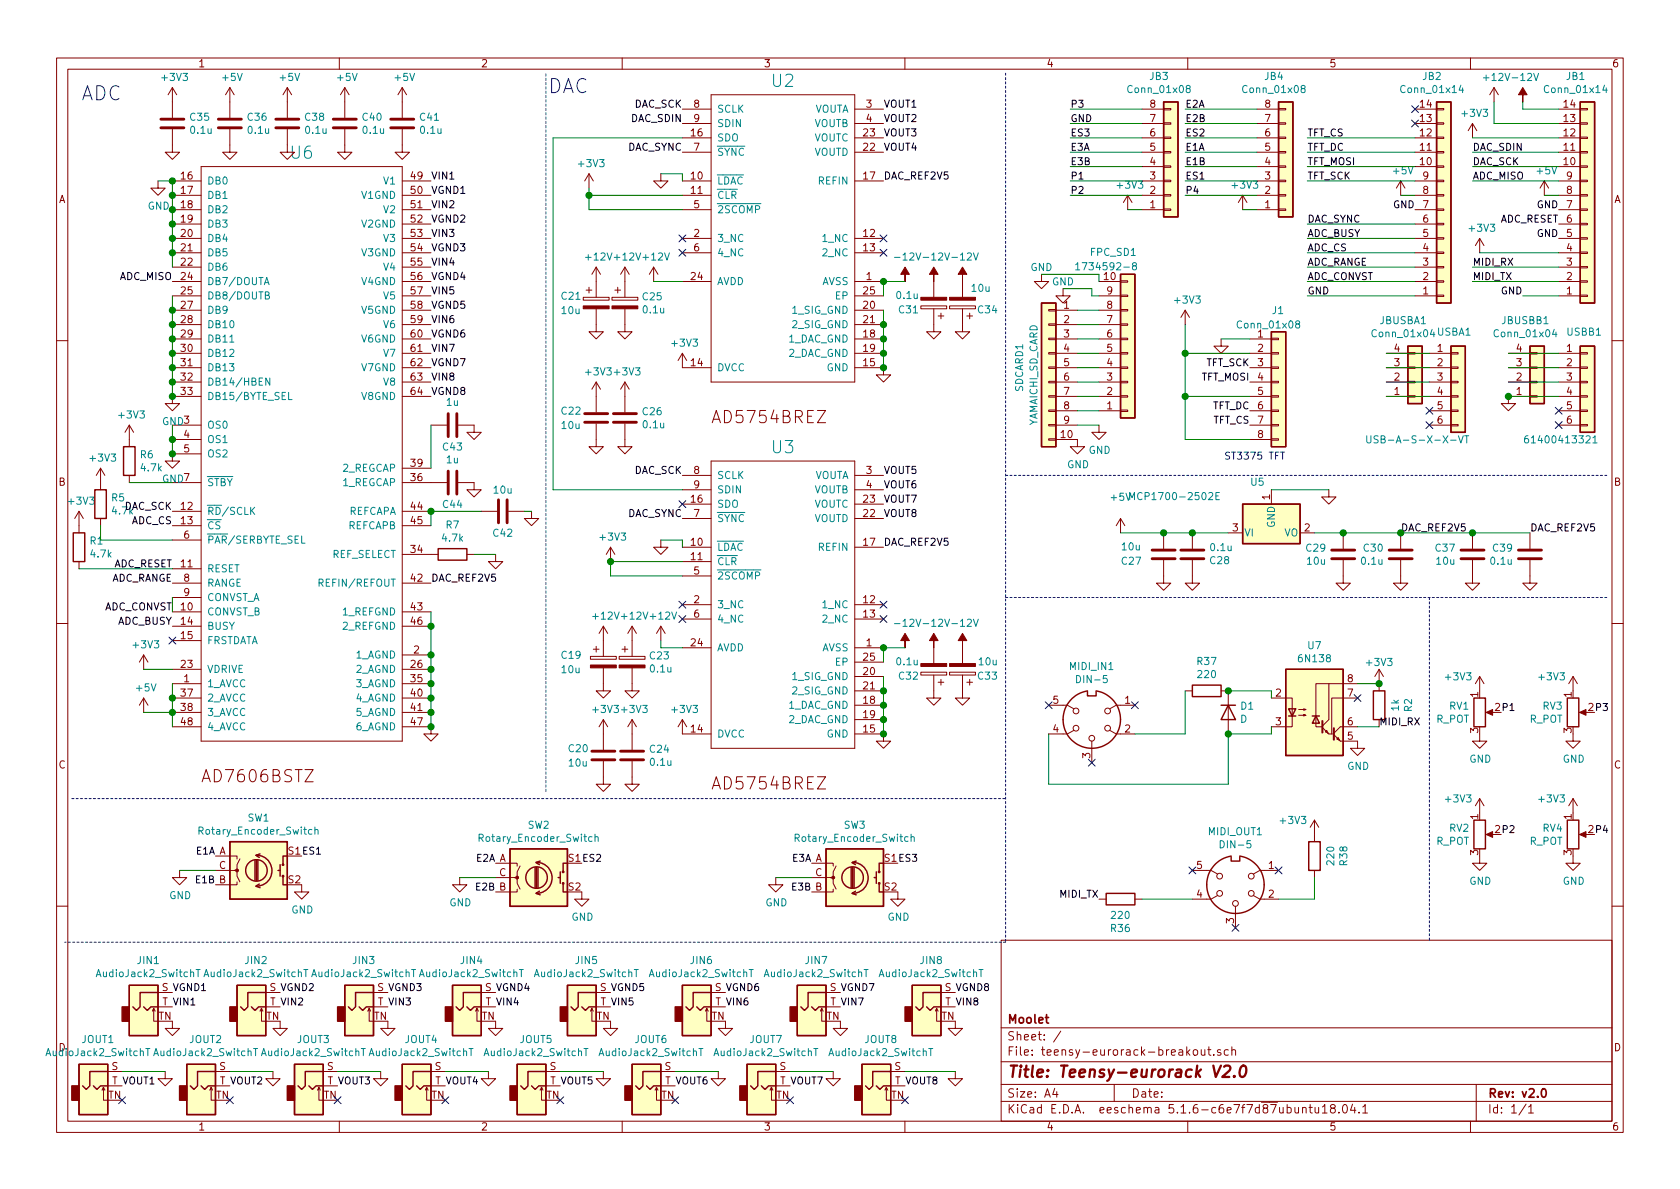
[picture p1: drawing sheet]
<svg xmlns="http://www.w3.org/2000/svg" width="297mm" height="210mm" viewBox="0 0 297 210" stroke-linecap="round" stroke-linejoin="round" font-family="sans-serif">
<defs><g id="words">
<g font-size="3.5" fill="#0000c2">
<text x="14.1" y="17.8">ADC</text>
<text x="96.6" y="16.5">DAC</text>
</g>
<g font-size="3" fill="#008484">
<text x="136.5" y="15.4">U2</text>
<text x="51.4" y="28.1">U6</text>
<text x="136.5" y="80.2">U3</text>
</g>
<g font-size="3" fill="#840000">
<text x="126.4" y="74.8">AD5754BREZ</text>
<text x="36.2" y="138.3">AD7606BSTZ</text>
<text x="126.4" y="139.6">AD5754BREZ</text>
</g>
<text font-size="2.8" fill="#840000" x="178" y="190.5">Title: Teensy-eurorack V2.0</text>
<g font-size="2.1" fill="#840000">
<text x="178" y="184">Sheet: /</text>
<text x="178" y="181">Moolet</text>
<text x="178" y="186.7">File: teensy-eurorack-breakout.sch</text>
<text x="178" y="196.9">KiCad E.D.A. eeschema 5.1.6-c6e7f7d87ubuntu18.04.1</text>
<text x="178" y="194.1">Size: A4</text>
<text x="200" y="194.1">Date:</text>
<text x="263" y="194.1">Rev: v2.0</text>
<text x="263" y="196.9">Id: 1/1</text>
</g>
<g font-size="1.8" fill="#840000">
<text x="35" y="11.9">1</text>
<text x="85" y="11.9">2</text>
<text x="135" y="11.9">3</text>
<text x="185" y="11.9">4</text>
<text x="235" y="11.9">5</text>
<text x="285" y="11.9">6</text>
<text x="122.7" y="19">8</text>
<text x="122.7" y="21.6">9</text>
<text x="153.2" y="19">3</text>
<text x="153.2" y="21.6">4</text>
<text x="203.4" y="21.6">7</text>
<text x="203.4" y="19">8</text>
<text x="223.7" y="21.6">7</text>
<text x="223.7" y="19">8</text>
<text x="251.1" y="21.6">13</text>
<text x="251.1" y="19">14</text>
<text x="276.5" y="21.6">13</text>
<text x="276.5" y="19">14</text>
<text x="122.2" y="24.1">16</text>
<text x="122.7" y="26.7">7</text>
<text x="152.7" y="26.7">22</text>
<text x="152.7" y="24.1">23</text>
<text x="203.4" y="29.2">4</text>
<text x="203.4" y="26.7">5</text>
<text x="203.4" y="24.1">6</text>
<text x="223.7" y="29.2">4</text>
<text x="223.7" y="26.7">5</text>
<text x="223.7" y="24.1">6</text>
<text x="251.1" y="29.2">10</text>
<text x="251.1" y="26.7">11</text>
<text x="251.1" y="24.1">12</text>
<text x="276.5" y="29.2">10</text>
<text x="276.5" y="26.7">11</text>
<text x="276.5" y="24.1">12</text>
<text x="10.4" y="35.9">A</text>
<text x="32.1" y="31.7">16</text>
<text x="32.1" y="34.3">17</text>
<text x="72.7" y="31.7">49</text>
<text x="72.7" y="34.3">50</text>
<text x="122.2" y="31.7">10</text>
<text x="122.2" y="34.3">11</text>
<text x="152.7" y="31.7">17</text>
<text x="203.4" y="34.3">2</text>
<text x="203.4" y="31.7">3</text>
<text x="223.7" y="34.3">2</text>
<text x="223.7" y="31.7">3</text>
<text x="251.6" y="34.3">8</text>
<text x="251.6" y="31.7">9</text>
<text x="277" y="34.3">8</text>
<text x="277" y="31.7">9</text>
<text x="285.4" y="35.9">A</text>
<text x="32.1" y="36.8">18</text>
<text x="32.1" y="39.4">19</text>
<text x="32.1" y="41.9">20</text>
<text x="72.7" y="36.8">51</text>
<text x="72.7" y="39.4">52</text>
<text x="72.7" y="41.9">53</text>
<text x="122.7" y="41.9">2</text>
<text x="122.7" y="36.8">5</text>
<text x="152.7" y="41.9">12</text>
<text x="203.4" y="36.8">1</text>
<text x="223.7" y="36.8">1</text>
<text x="251.6" y="41.9">5</text>
<text x="251.6" y="39.4">6</text>
<text x="251.6" y="36.8">7</text>
<text x="277" y="41.9">5</text>
<text x="277" y="39.4">6</text>
<text x="277" y="36.8">7</text>
<text x="32.1" y="44.4">21</text>
<text x="32.1" y="47">22</text>
<text x="72.7" y="44.4">54</text>
<text x="72.7" y="47">55</text>
<text x="122.7" y="44.4">6</text>
<text x="152.7" y="44.4">13</text>
<text x="251.6" y="47">3</text>
<text x="251.6" y="44.4">4</text>
<text x="277" y="47">3</text>
<text x="277" y="44.4">4</text>
<text x="32.1" y="49.5">24</text>
<text x="32.1" y="52.1">25</text>
<text x="72.7" y="49.5">56</text>
<text x="72.7" y="52.1">57</text>
<text x="122.2" y="49.5">24</text>
<text x="152.7" y="52.1">25</text>
<text x="153.2" y="49.5">1</text>
<text x="195.2" y="49.5">10</text>
<text x="195.7" y="52.1">9</text>
<text x="251.6" y="52.1">1</text>
<text x="251.6" y="49.5">2</text>
<text x="277" y="52.1">1</text>
<text x="277" y="49.5">2</text>
<text x="32.1" y="54.6">27</text>
<text x="32.1" y="57.1">28</text>
<text x="32.1" y="59.7">29</text>
<text x="72.7" y="54.6">58</text>
<text x="72.7" y="57.1">59</text>
<text x="72.7" y="59.7">60</text>
<text x="152.7" y="59.7">18</text>
<text x="152.7" y="54.6">20</text>
<text x="152.7" y="57.1">21</text>
<text x="188.1" y="54.6">1</text>
<text x="188.1" y="57.1">2</text>
<text x="188.1" y="59.7">3</text>
<text x="195.7" y="59.7">6</text>
<text x="195.7" y="57.1">7</text>
<text x="195.7" y="54.6">8</text>
<text x="222.4" y="59.7">1</text>
<text x="32.1" y="62.2">30</text>
<text x="32.1" y="64.8">31</text>
<text x="72.7" y="62.2">61</text>
<text x="72.7" y="64.8">62</text>
<text x="122.2" y="64.8">14</text>
<text x="152.7" y="64.8">15</text>
<text x="152.7" y="62.2">19</text>
<text x="188.1" y="62.2">4</text>
<text x="188.1" y="64.8">5</text>
<text x="195.7" y="64.8">4</text>
<text x="195.7" y="62.2">5</text>
<text x="222.4" y="62.2">2</text>
<text x="222.4" y="64.8">3</text>
<text x="246.5" y="64.8">3</text>
<text x="246.5" y="62.2">4</text>
<text x="254.2" y="62.2">1</text>
<text x="254.2" y="64.8">2</text>
<text x="268.1" y="64.8">3</text>
<text x="268.1" y="62.2">4</text>
<text x="277" y="62.2">1</text>
<text x="277" y="64.8">2</text>
<text x="32.1" y="67.3">32</text>
<text x="32.1" y="69.8">33</text>
<text x="72.7" y="67.3">63</text>
<text x="72.7" y="69.8">64</text>
<text x="188.1" y="67.3">6</text>
<text x="188.1" y="69.8">7</text>
<text x="195.7" y="69.8">2</text>
<text x="195.7" y="67.3">3</text>
<text x="222.4" y="67.3">4</text>
<text x="222.4" y="69.8">5</text>
<text x="246.5" y="69.8">1</text>
<text x="246.5" y="67.3">2</text>
<text x="254.2" y="67.3">3</text>
<text x="254.2" y="69.8">4</text>
<text x="268.1" y="69.8">1</text>
<text x="268.1" y="67.3">2</text>
<text x="277" y="67.3">3</text>
<text x="277" y="69.8">4</text>
<text x="32.5" y="77.5">4</text>
<text x="187.6" y="77.5">10</text>
<text x="188.1" y="72.4">8</text>
<text x="188.1" y="74.9">9</text>
<text x="195.7" y="72.4">1</text>
<text x="222.4" y="72.4">6</text>
<text x="222.4" y="74.9">7</text>
<text x="222.4" y="77.5">8</text>
<text x="254.2" y="72.4">5</text>
<text x="254.2" y="74.9">6</text>
<text x="277" y="72.4">5</text>
<text x="277" y="74.9">6</text>
<text x="32.5" y="80">5</text>
<text x="72.7" y="82.5">39</text>
<text x="122.7" y="83.8">8</text>
<text x="153.2" y="83.8">3</text>
<text x="10.4" y="85.9">B</text>
<text x="72.7" y="85.1">36</text>
<text x="122.2" y="88.9">16</text>
<text x="122.7" y="86.4">9</text>
<text x="152.7" y="88.9">23</text>
<text x="153.2" y="86.4">4</text>
<text x="224.5" y="88.4" transform="rotate(-90 224.5 88.4)">1</text>
<text x="285.4" y="85.9">B</text>
<text x="32.1" y="90.2">12</text>
<text x="32.1" y="92.7">13</text>
<text x="32.5" y="95.2">6</text>
<text x="72.7" y="90.2">44</text>
<text x="72.7" y="92.7">45</text>
<text x="122.7" y="91.4">7</text>
<text x="152.7" y="91.4">22</text>
<text x="218" y="94">3</text>
<text x="230.7" y="94">2</text>
<text x="32.1" y="100.3">11</text>
<text x="72.7" y="97.8">34</text>
<text x="122.2" y="96.5">10</text>
<text x="122.2" y="99.1">11</text>
<text x="122.7" y="101.6">5</text>
<text x="152.7" y="96.5">17</text>
<text x="32.1" y="107.9">10</text>
<text x="32.5" y="102.9">8</text>
<text x="32.5" y="105.4">9</text>
<text x="72.7" y="102.9">42</text>
<text x="72.7" y="107.9">43</text>
<text x="122.7" y="106.7">2</text>
<text x="152.7" y="106.7">12</text>
<text x="32.1" y="110.5">14</text>
<text x="32.1" y="113">15</text>
<text x="72.7" y="110.5">46</text>
<text x="122.7" y="109.2">6</text>
<text x="152.7" y="109.2">13</text>
<text x="32.1" y="118.1">23</text>
<text x="72.7" y="118.1">26</text>
<text x="73.2" y="115.6">2</text>
<text x="122.2" y="114.3">24</text>
<text x="152.7" y="119.4">20</text>
<text x="152.7" y="116.8">25</text>
<text x="153.2" y="114.3">1</text>
<text x="32.1" y="123.2">37</text>
<text x="32.1" y="125.7">38</text>
<text x="32.5" y="120.6">1</text>
<text x="72.7" y="120.6">35</text>
<text x="72.7" y="123.2">40</text>
<text x="72.7" y="125.7">41</text>
<text x="152.7" y="124.5">18</text>
<text x="152.7" y="121.9">21</text>
<text x="186.2" y="124.5">5</text>
<text x="198.9" y="124.5">1</text>
<text x="225.6" y="123.2">2</text>
<text x="238.3" y="123.2">7</text>
<text x="238.3" y="120.6">8</text>
<text x="261.4" y="123.3" transform="rotate(-90 261.4 123.3)">1</text>
<text x="277.9" y="123.3" transform="rotate(-90 277.9 123.3)">1</text>
<text x="32.1" y="128.3">48</text>
<text x="72.7" y="128.3">47</text>
<text x="122.2" y="129.5">14</text>
<text x="152.7" y="129.5">15</text>
<text x="152.7" y="127">19</text>
<text x="186.2" y="129.5">4</text>
<text x="198.9" y="129.5">2</text>
<text x="225.6" y="128.3">3</text>
<text x="238.3" y="130.8">5</text>
<text x="238.3" y="128.3">6</text>
<text x="261.4" y="129.6" transform="rotate(-90 261.4 129.6)">3</text>
<text x="277.9" y="129.6" transform="rotate(-90 277.9 129.6)">3</text>
<text x="10.4" y="135.9">C</text>
<text x="192.8" y="134.1" transform="rotate(-90 192.8 134.1)">3</text>
<text x="285.4" y="135.9">C</text>
<text x="261.4" y="144.9" transform="rotate(-90 261.4 144.9)">1</text>
<text x="277.9" y="144.9" transform="rotate(-90 277.9 144.9)">1</text>
<text x="38.7" y="153.7">C</text>
<text x="88.3" y="154.9">C</text>
<text x="144.1" y="154.9">C</text>
<text x="211.6" y="153.7">5</text>
<text x="224.3" y="153.7">1</text>
<text x="261.4" y="151.2" transform="rotate(-90 261.4 151.2)">3</text>
<text x="277.9" y="151.2" transform="rotate(-90 277.9 151.2)">3</text>
<text x="51" y="156.2">S2</text>
<text x="100.5" y="157.5">S2</text>
<text x="156.4" y="157.5">S2</text>
<text x="211.6" y="158.7">4</text>
<text x="224.3" y="158.7">2</text>
<text x="218.2" y="163.3" transform="rotate(-90 218.2 163.3)">3</text>
<text x="28" y="180.3">TN</text>
<text x="47.1" y="180.3">TN</text>
<text x="66.1" y="180.3">TN</text>
<text x="85.2" y="180.3">TN</text>
<text x="105.5" y="180.3">TN</text>
<text x="125.8" y="180.3">TN</text>
<text x="146.2" y="180.3">TN</text>
<text x="166.5" y="180.3">TN</text>
<text x="285.4" y="185.9">D</text>
<text x="19.7" y="189.2">S</text>
<text x="38.8" y="189.2">S</text>
<text x="57.8" y="189.2">S</text>
<text x="76.9" y="189.2">S</text>
<text x="97.2" y="189.2">S</text>
<text x="117.5" y="189.2">S</text>
<text x="137.8" y="189.2">S</text>
<text x="158.2" y="189.2">S</text>
<text x="19.2" y="194.3">TN</text>
<text x="38.2" y="194.3">TN</text>
<text x="57.3" y="194.3">TN</text>
<text x="76.3" y="194.3">TN</text>
<text x="96.6" y="194.3">TN</text>
<text x="116.9" y="194.3">TN</text>
<text x="137.3" y="194.3">TN</text>
<text x="157.6" y="194.3">TN</text>
<text x="35" y="199.9">1</text>
<text x="85" y="199.9">2</text>
<text x="135" y="199.9">3</text>
<text x="185" y="199.9">4</text>
<text x="235" y="199.9">5</text>
<text x="285" y="199.9">6</text>
</g>
<g font-size="1.8" fill="#008484">
<text x="28.8" y="14.3">+3V3</text>
<text x="39.4" y="14.3">+5V</text>
<text x="49.6" y="14.3">+5V</text>
<text x="59.7" y="14.3">+5V</text>
<text x="69.9" y="14.3">+5V</text>
<text x="199.7" y="16.5">Conn_01x08</text>
<text x="203.3" y="14.1">JB3</text>
<text x="220" y="16.5">Conn_01x08</text>
<text x="223.6" y="14.1">JB4</text>
<text x="248" y="16.5">Conn_01x14</text>
<text x="251.6" y="14.1">JB2</text>
<text x="262.5" y="14.3">+12V -12V</text>
<text x="273.4" y="16.5">Conn_01x14</text>
<text x="277" y="14.1">JB1</text>
<text x="33.7" y="21.4">C35</text>
<text x="33.8" y="23.7">0.1u</text>
<text x="43.8" y="21.4">C36</text>
<text x="44" y="23.7">0.1u</text>
<text x="54" y="21.4">C38</text>
<text x="54.1" y="23.7">0.1u</text>
<text x="64.2" y="21.4">C40</text>
<text x="64.3" y="23.7">0.1u</text>
<text x="74.3" y="21.4">C41</text>
<text x="74.4" y="23.7">0.1u</text>
<text x="126.7" y="19.9">SCLK</text>
<text x="126.7" y="22.5">SDIN</text>
<text x="143.9" y="19.9">VOUTA</text>
<text x="143.9" y="22.5">VOUTB</text>
<text x="258.6" y="20.7">+3V3</text>
<text x="102.4" y="29.6">+3V3</text>
<text x="126.7" y="25">SDO</text>
<text x="126.7" y="27.6">SYNC</text>
<text x="143.9" y="27.6">VOUTD</text>
<text x="143.9" y="25">VOUTC</text>
<text x="36.6" y="32.6">DB0</text>
<text x="36.6" y="35.2">DB1</text>
<text x="64" y="35.2">V1GND</text>
<text x="67.9" y="32.6">V1</text>
<text x="126.7" y="32.6">LDAC</text>
<text x="126.7" y="35.2">CLR</text>
<text x="144.8" y="32.6">REFIN</text>
<text x="197.7" y="33.4">+3V3</text>
<text x="218" y="33.4">+3V3</text>
<text x="246.4" y="30.8">+5V</text>
<text x="271.8" y="30.8">+5V</text>
<text x="26.1" y="37.1">GND</text>
<text x="36.6" y="37.7">DB2</text>
<text x="36.6" y="40.3">DB3</text>
<text x="64" y="40.3">V2GND</text>
<text x="67.9" y="37.7">V2</text>
<text x="126.7" y="37.7">2SCOMP</text>
<text x="259.9" y="41">+3V3</text>
<text x="36.6" y="42.8">DB4</text>
<text x="36.6" y="45.3">DB5</text>
<text x="36.6" y="47.9">DB6</text>
<text x="64" y="45.3">V3GND</text>
<text x="67.9" y="42.8">V3</text>
<text x="67.9" y="47.9">V4</text>
<text x="103.7" y="46.1">+12V +12V +12V</text>
<text x="126.7" y="42.8">3_NC</text>
<text x="126.7" y="45.3">4_NC</text>
<text x="145.6" y="42.8">1_NC</text>
<text x="145.6" y="45.3">2_NC</text>
<text x="158.5" y="46.1">-12V</text>
<text x="163.6" y="46.1">-12V</text>
<text x="168.7" y="46.1">-12V</text>
<text x="182.2" y="47.9">GND</text>
<text x="191.4" y="47.8">1734592-8</text>
<text x="192.9" y="45.3">FPC_SD1</text>
<text x="36.6" y="50.4">DB7/DOUTA</text>
<text x="36.6" y="53">DB8/DOUTB</text>
<text x="64" y="50.4">V4GND</text>
<text x="67.9" y="53">V5</text>
<text x="99.3" y="53">C21</text>
<text x="113.7" y="53.1">C25</text>
<text x="126.7" y="50.4">AVDD</text>
<text x="145.3" y="50.4">AVSS</text>
<text x="147.8" y="53">EP</text>
<text x="158.6" y="52.9">0.1u</text>
<text x="171.9" y="51.6">10u</text>
<text x="186" y="50.5">GND</text>
<text x="207.8" y="53.7">+3V3</text>
<text x="36.6" y="55.5">DB9</text>
<text x="36.6" y="58">DB10</text>
<text x="64" y="55.5">V5GND</text>
<text x="67.9" y="58">V6</text>
<text x="99.4" y="55.5">10u</text>
<text x="113.8" y="55.4">0.1u</text>
<text x="140.2" y="55.5">1_SIG_GND</text>
<text x="140.2" y="58">2_SIG_GND</text>
<text x="159" y="55.4">C31</text>
<text x="173" y="55.4">C34</text>
<text x="219.1" y="58.1">Conn_01x08</text>
<text x="225" y="55.5">J1</text>
<text x="242.9" y="59.6">Conn_01x04 USBA1</text>
<text x="244" y="57.3">JBUSBA1</text>
<text x="264.5" y="59.6">Conn_01x04</text>
<text x="265.6" y="57.3">JBUSBB1</text>
<text x="277.1" y="59.4">USBB1</text>
<text x="36.6" y="60.6">DB11</text>
<text x="36.6" y="63.1">DB12</text>
<text x="36.6" y="65.7">DB13</text>
<text x="64" y="60.6">V6GND</text>
<text x="64" y="65.7">V7GND</text>
<text x="67.9" y="63.1">V7</text>
<text x="118.9" y="61.3">+3V3</text>
<text x="126.7" y="65.7">DVCC</text>
<text x="139.4" y="60.6">1_DAC_GND</text>
<text x="139.4" y="63.1">2_DAC_GND</text>
<text x="146.2" y="65.7">GND</text>
<text x="36.6" y="68.2">DB14/HBEN</text>
<text x="36.6" y="70.7">DB15/BYTE_SEL</text>
<text x="64" y="70.7">V8GND</text>
<text x="67.9" y="68.2">V8</text>
<text x="79" y="71.8">1u</text>
<text x="103.7" y="66.4">+3V3 +3V3</text>
<text x="180.9" y="69.3" transform="rotate(-90 180.9 69.3)">SDCARD1</text>
<text x="21.2" y="74">+3V3</text>
<text x="28.7" y="75.2">GND3</text>
<text x="36.6" y="75.8">OS0</text>
<text x="99.3" y="73.3">C22</text>
<text x="99.4" y="75.9">10u</text>
<text x="113.7" y="73.4">C26</text>
<text x="113.8" y="75.7">0.1u</text>
<text x="183.4" y="75.4" transform="rotate(-90 183.4 75.4)">YAMAICHI_SD_CARD</text>
<text x="16.1" y="81.6">+3V3</text>
<text x="24.8" y="81">R6</text>
<text x="25" y="83.4">4.7k</text>
<text x="36.6" y="78.4">OS1</text>
<text x="36.6" y="80.9">OS2</text>
<text x="60.6" y="83.4">2_REGCAP</text>
<text x="78.4" y="79.7">C43</text>
<text x="79" y="81.9">1u</text>
<text x="188.7" y="82.8">GND</text>
<text x="192.5" y="80.3">GND</text>
<text x="243.7" y="78.4">USB-A-S-X-X-VT</text>
<text x="270.6" y="78.4">61400413321</text>
<text x="12.3" y="89.2">+3V3</text>
<text x="19.8" y="88.7">R5</text>
<text x="28.7" y="85.3">GND7</text>
<text x="36.6" y="86">STBY</text>
<text x="60.6" y="86">1_REGCAP</text>
<text x="78.4" y="89.8">C44</text>
<text x="87.4" y="87.3">10u</text>
<text x="126.7" y="89.8">SDO</text>
<text x="126.7" y="84.7">SCLK</text>
<text x="126.7" y="87.2">SDIN</text>
<text x="143.9" y="89.8">VOUTC</text>
<text x="143.9" y="84.7">VOUTA</text>
<text x="143.9" y="87.2">VOUTB</text>
<text x="196.5" y="88.6">+5V MCP1700-2502E</text>
<text x="221.2" y="85.9">U5</text>
<text x="19.9" y="91">4.7k</text>
<text x="36.6" y="91.1">RD/SCLK</text>
<text x="36.6" y="93.6">CS</text>
<text x="61.5" y="91.1">REFCAPA</text>
<text x="61.5" y="93.6">REFCAPB</text>
<text x="78.3" y="95.8">4.7k</text>
<text x="78.9" y="93.5">R7</text>
<text x="87.3" y="94.9">C42</text>
<text x="106.2" y="95.6">+3V3</text>
<text x="126.7" y="92.3">SYNC</text>
<text x="143.9" y="92.3">VOUTD</text>
<text x="220" y="94.9">VI</text>
<text x="225.4" y="93.3" transform="rotate(-90 225.4 93.3)">GND</text>
<text x="227.1" y="94.9">VO</text>
<text x="16" y="96.3">R1</text>
<text x="16.1" y="98.6">4.7k</text>
<text x="36.6" y="101.2">RESET</text>
<text x="36.6" y="96.1">PAR/SERBYTE_SEL</text>
<text x="58.6" y="98.7">REF_SELECT</text>
<text x="126.7" y="97.4">LDAC</text>
<text x="126.7" y="99.9">CLR</text>
<text x="144.8" y="97.4">REFIN</text>
<text x="198.4" y="99.9">C27</text>
<text x="198.5" y="97.3">10u</text>
<text x="214" y="99.8">C28</text>
<text x="214.1" y="97.5">0.1u</text>
<text x="231" y="97.6">C29</text>
<text x="231.2" y="99.9">10u</text>
<text x="240.8" y="99.9">0.1u</text>
<text x="241.2" y="97.6">C30</text>
<text x="253.9" y="97.6">C37</text>
<text x="254.1" y="99.9">10u</text>
<text x="263.7" y="99.9">0.1u</text>
<text x="264" y="97.6">C39</text>
<text x="36.6" y="103.8">RANGE</text>
<text x="36.6" y="106.3">CONVST_A</text>
<text x="57" y="103.8">REFIN/REFOUT</text>
<text x="126.7" y="107.6">3_NC</text>
<text x="126.7" y="102.5">2SCOMP</text>
<text x="145.6" y="107.6">1_NC</text>
<text x="36.6" y="108.8">CONVST_B</text>
<text x="36.6" y="111.4">BUSY</text>
<text x="36.6" y="113.9">FRSTDATA</text>
<text x="60.7" y="108.8">1_REFGND</text>
<text x="60.7" y="111.4">2_REFGND</text>
<text x="105" y="109.6">+12V +12V +12V</text>
<text x="126.7" y="110.1">4_NC</text>
<text x="145.6" y="110.1">2_NC</text>
<text x="158.5" y="110.8">-12V</text>
<text x="163.6" y="110.8">-12V</text>
<text x="168.7" y="110.8">-12V</text>
<text x="23.7" y="114.6">+3V3</text>
<text x="36.6" y="119">VDRIVE</text>
<text x="62.9" y="116.5">1_AGND</text>
<text x="62.9" y="119">2_AGND</text>
<text x="99.3" y="116.5">C19</text>
<text x="99.4" y="119">10u</text>
<text x="115" y="116.6">C23</text>
<text x="115.1" y="118.9">0.1u</text>
<text x="126.7" y="115.2">AVDD</text>
<text x="145.3" y="115.2">AVSS</text>
<text x="147.8" y="117.7">EP</text>
<text x="158.6" y="117.6">0.1u</text>
<text x="173.2" y="117.6">10u</text>
<text x="189.3" y="118.5">MIDI_IN1</text>
<text x="211.7" y="117.6">R37</text>
<text x="211.9" y="119.9">220</text>
<text x="229.8" y="117.1">6N138</text>
<text x="231.3" y="114.8">U7</text>
<text x="241.8" y="117.8">+3V3</text>
<text x="24.2" y="122.3">+5V</text>
<text x="36.6" y="121.5">1_AVCC</text>
<text x="36.6" y="124.1">2_AVCC</text>
<text x="62.9" y="121.5">3_AGND</text>
<text x="62.9" y="124.1">4_AGND</text>
<text x="139.4" y="125.3">1_DAC_GND</text>
<text x="140.2" y="120.3">1_SIG_GND</text>
<text x="140.2" y="122.8">2_SIG_GND</text>
<text x="159" y="120.2">C32</text>
<text x="173" y="120.2">C33</text>
<text x="190.7" y="120.8">DIN-5</text>
<text x="219.4" y="125.5">D1</text>
<text x="247.3" y="125.7" transform="rotate(-90 247.3 125.7)">1k</text>
<text x="249.7" y="125.8" transform="rotate(-90 249.7 125.8)">R2</text>
<text x="255.7" y="120.3">+3V3</text>
<text x="256.3" y="125.5">RV1</text>
<text x="272.2" y="120.3">+3V3</text>
<text x="272.8" y="125.5">RV3</text>
<text x="36.6" y="126.6">3_AVCC</text>
<text x="36.6" y="129.2">4_AVCC</text>
<text x="62.9" y="126.6">5_AGND</text>
<text x="62.9" y="129.2">6_AGND</text>
<text x="105" y="126.1">+3V3 +3V3</text>
<text x="118.9" y="126.1">+3V3</text>
<text x="126.7" y="130.4">DVCC</text>
<text x="139.4" y="127.9">2_DAC_GND</text>
<text x="146.2" y="130.4">GND</text>
<text x="219.3" y="127.8">D</text>
<text x="253.9" y="127.8">R_POT</text>
<text x="270.4" y="127.8">R_POT</text>
<text x="100.6" y="133">C20</text>
<text x="100.7" y="135.6">10u</text>
<text x="115" y="133.1">C24</text>
<text x="115.1" y="135.4">0.1u</text>
<text x="238.2" y="136.1">GND</text>
<text x="259.8" y="134.9">GND</text>
<text x="276.3" y="134.9">GND</text>
<text x="255.7" y="141.9">+3V3</text>
<text x="272.2" y="141.9">+3V3</text>
<text x="35.6" y="147.6">Rotary_Encoder_Switch</text>
<text x="43.8" y="145.3">SW1</text>
<text x="85.1" y="148.9">Rotary_Encoder_Switch</text>
<text x="93.3" y="146.6">SW2</text>
<text x="141" y="148.9">Rotary_Encoder_Switch</text>
<text x="149.2" y="146.6">SW3</text>
<text x="213.7" y="147.7">MIDI_OUT1</text>
<text x="226.5" y="145.7">+3V3</text>
<text x="253.9" y="149.4">R_POT</text>
<text x="256.3" y="147.1">RV2</text>
<text x="270.4" y="149.4">R_POT</text>
<text x="272.8" y="147.1">RV4</text>
<text x="216.1" y="150">DIN-5</text>
<text x="235.9" y="152.9" transform="rotate(-90 235.9 152.9)">220</text>
<text x="238.2" y="153" transform="rotate(-90 238.2 153)">R38</text>
<text x="29.9" y="159">GND</text>
<text x="51.5" y="161.5">GND</text>
<text x="79.5" y="160.3">GND</text>
<text x="135.3" y="160.3">GND</text>
<text x="259.8" y="156.5">GND</text>
<text x="276.3" y="156.5">GND</text>
<text x="101" y="162.8">GND</text>
<text x="156.9" y="162.8">GND</text>
<text x="196.5" y="164.8">R36</text>
<text x="196.6" y="162.5">220</text>
<text x="17.4" y="172.8">AudioJack2_SwitchT</text>
<text x="24.4" y="170.5">JIN1</text>
<text x="36.4" y="172.8">AudioJack2_SwitchT</text>
<text x="43.4" y="170.5">JIN2</text>
<text x="55.5" y="172.8">AudioJack2_SwitchT</text>
<text x="62.5" y="170.5">JIN3</text>
<text x="74.5" y="172.8">AudioJack2_SwitchT</text>
<text x="81.5" y="170.5">JIN4</text>
<text x="94.8" y="172.8">AudioJack2_SwitchT</text>
<text x="101.8" y="170.5">JIN5</text>
<text x="115.2" y="172.8">AudioJack2_SwitchT</text>
<text x="122.1" y="170.5">JIN6</text>
<text x="135.5" y="172.8">AudioJack2_SwitchT</text>
<text x="142.5" y="170.5">JIN7</text>
<text x="155.8" y="172.8">AudioJack2_SwitchT</text>
<text x="162.8" y="170.5">JIN8</text>
<text x="10.4" y="185.9">D</text>
<text x="14.5" y="184.4">JOUT1</text>
<text x="33.5" y="184.4">JOUT2</text>
<text x="52.6" y="184.4">JOUT3</text>
<text x="71.6" y="184.4">JOUT4</text>
<text x="91.9" y="184.4">JOUT5</text>
<text x="112.3" y="184.4">JOUT6</text>
<text x="132.6" y="184.4">JOUT7</text>
<text x="152.9" y="184.4">JOUT8</text>
<text x="8.5" y="186.8">AudioJack2_SwitchT</text>
<text x="27.5" y="186.8">AudioJack2_SwitchT</text>
<text x="46.6" y="186.8">AudioJack2_SwitchT</text>
<text x="65.6" y="186.8">AudioJack2_SwitchT</text>
<text x="86" y="186.8">AudioJack2_SwitchT</text>
<text x="106.3" y="186.8">AudioJack2_SwitchT</text>
<text x="126.6" y="186.8">AudioJack2_SwitchT</text>
<text x="146.9" y="186.8">AudioJack2_SwitchT</text>
</g>
<g font-size="1.8">
<text x="111.6" y="21.6">DAC_SDIN</text>
<text x="112.1" y="19">DAC_SCK</text>
<text x="156.2" y="19">VOUT1</text>
<text x="156.2" y="21.6">VOUT2</text>
<text x="110.9" y="26.7">DAC_SYNC</text>
<text x="156.2" y="24.1">VOUT3</text>
<text x="156.2" y="26.7">VOUT4</text>
<text x="76.2" y="34.3">VGND1</text>
<text x="76.2" y="31.7">VIN1</text>
<text x="156.2" y="31.7">DAC_REF2V5</text>
<text x="76.2" y="39.4">VGND2</text>
<text x="76.2" y="41.9">VIN3</text>
<text x="76.2" y="36.8">VIN2</text>
<text x="76.2" y="44.4">VGND3</text>
<text x="76.2" y="47">VIN4</text>
<text x="21.1" y="49.5">ADC_MISO</text>
<text x="76.2" y="49.5">VGND4</text>
<text x="76.2" y="52.1">VIN5</text>
<text x="76.2" y="59.7">VGND6</text>
<text x="76.2" y="54.6">VGND5</text>
<text x="76.2" y="57.1">VIN6</text>
<text x="76.2" y="64.8">VGND7</text>
<text x="76.2" y="62.2">VIN7</text>
<text x="76.2" y="69.8">VGND8</text>
<text x="76.2" y="67.3">VIN8</text>
<text x="112.1" y="83.8">DAC_SCK</text>
<text x="156.2" y="83.8">VOUT5</text>
<text x="156.2" y="86.4">VOUT6</text>
<text x="156.2" y="88.9">VOUT7</text>
<text x="21.9" y="90.2">DAC_SCK</text>
<text x="23.2" y="92.7">ADC_CS</text>
<text x="110.9" y="91.4">DAC_SYNC</text>
<text x="156.2" y="91.4">VOUT8</text>
<text x="247.6" y="94">DAC_REF2V5</text>
<text x="270.5" y="94">DAC_REF2V5</text>
<text x="156.2" y="96.5">DAC_REF2V5</text>
<text x="18.3" y="107.9">ADC_CONVST</text>
<text x="76.2" y="102.9">DAC_REF2V5</text>
<text x="20.8" y="110.5">ADC_BUSY</text>
<text x="264.3" y="125.7">2P1</text>
<text x="280.8" y="125.7">2P3</text>
<text x="264.3" y="147.3">2P2</text>
<text x="280.8" y="147.3">2P4</text>
<text x="51" y="151.1">S1ES1</text>
<text x="100.5" y="152.4">S1ES2</text>
<text x="156.4" y="152.4">S1ES3</text>
<text x="28.6" y="175.3">S VGND1</text>
<text x="28.7" y="177.8">T VIN1</text>
<text x="47.7" y="175.3">S VGND2</text>
<text x="47.7" y="177.8">T VIN2</text>
<text x="66.7" y="175.3">S VGND3</text>
<text x="66.8" y="177.8">T VIN3</text>
<text x="85.8" y="175.3">S VGND4</text>
<text x="85.8" y="177.8">T VIN4</text>
<text x="106.1" y="175.3">S VGND5</text>
<text x="106.1" y="177.8">T VIN5</text>
<text x="126.4" y="175.3">S VGND6</text>
<text x="126.5" y="177.8">T VIN6</text>
<text x="146.7" y="175.3">S VGND7</text>
<text x="146.8" y="177.8">T VIN7</text>
<text x="167.1" y="175.3">S VGND8</text>
<text x="167.1" y="177.8">T VIN8</text>
<text x="19.8" y="191.8">T VOUT1</text>
<text x="38.8" y="191.8">T VOUT2</text>
<text x="57.9" y="191.8">T VOUT3</text>
<text x="76.9" y="191.8">T VOUT4</text>
<text x="97.3" y="191.8">T VOUT5</text>
<text x="117.6" y="191.8">T VOUT6</text>
<text x="137.9" y="191.8">T VOUT7</text>
<text x="158.2" y="191.8">T VOUT8</text>
</g>
<g font-size="1.7">
<text x="189.2" y="19">P3</text>
<text x="189.2" y="21.6">GND</text>
<text x="209.5" y="21.6">E2B</text>
<text x="209.5" y="19">E2A</text>
<text x="189.2" y="29.2">E3B</text>
<text x="189.2" y="24.1">ES3</text>
<text x="189.2" y="26.7">E3A</text>
<text x="209.5" y="24.1">ES2</text>
<text x="209.5" y="26.7">E1A</text>
<text x="209.5" y="29.2">E1B</text>
<text x="231.1" y="26.7">TFT_DC</text>
<text x="231.1" y="24.1">TFT_CS</text>
<text x="231.1" y="29.2">TFT_MOSI</text>
<text x="260.3" y="26.7">DAC_SDIN</text>
<text x="260.3" y="29.2">DAC_SCK</text>
<text x="189.2" y="34.3">P2</text>
<text x="189.2" y="31.7">P1</text>
<text x="209.5" y="31.7">ES1</text>
<text x="209.5" y="34.3">P4</text>
<text x="231.1" y="31.7">TFT_SCK</text>
<text x="260.3" y="31.7">ADC_MISO</text>
<text x="231.1" y="41.9">ADC_BUSY</text>
<text x="231.1" y="39.4">DAC_SYNC</text>
<text x="246.3" y="36.8">GND</text>
<text x="265.1" y="39.4">ADC_RESET</text>
<text x="271.7" y="36.8">GND</text>
<text x="271.7" y="41.9">GND</text>
<text x="231.1" y="44.4">ADC_CS</text>
<text x="231.1" y="47">ADC_RANGE</text>
<text x="260.3" y="47">MIDI_RX</text>
<text x="231.1" y="52.1">GND</text>
<text x="231.1" y="49.5">ADC_CONVST</text>
<text x="260.3" y="49.5">MIDI_TX</text>
<text x="265.4" y="52.1">GND</text>
<text x="213.2" y="64.8">TFT_SCK</text>
<text x="212.4" y="67.3">TFT_MOSI</text>
<text x="214.3" y="72.4">TFT_DC</text>
<text x="214.4" y="74.9">TFT_CS</text>
<text x="20" y="100.3">ADC_RESET</text>
<text x="19.5" y="102.9">ADC_RANGE</text>
<text x="243.8" y="128.3">MIDI_RX</text>
<text x="34.7" y="151.1">E1A A</text>
<text x="84.3" y="152.4">E2A A</text>
<text x="140.1" y="152.4">E3A A</text>
<text x="34.7" y="156.2">E1B B</text>
<text x="84.3" y="157.5">E2B B</text>
<text x="140.1" y="157.5">E3B B</text>
<text x="187.5" y="158.7">MIDI_TX</text>
</g>
<text font-size="1.7" fill="#0000c2" x="217.6" y="81.3">ST3375 TFT</text>
</g></defs>
<g fill="none" stroke="#840000" stroke-width=".18">
<path d="M10 10.3h277v189.9h-277zM12 12.2h273v186.1h-273zM30.5 15.5l-.8 1.3M30.5 15.5v5.3M30.5 15.5l.7 1.3M40.6 15.5l-.7 1.3M40.6 15.5v5.3M40.6 15.5l.8 1.3M50.8 15.5l-.8 1.3M50.8 15.5v5.3M50.8 15.5l.8 1.3M60 10.3v1.9"/>
<path d="M61 15.5v5.3M61 15.5l-.8 1.3M61 15.5l.7 1.3M71.1 15.5v5.3M71.1 15.5l-.7 1.3M71.1 15.5l.8 1.3M110 10.3v1.9M120.6 19.3h5.1M125.7 16.8h25.4v50.8h-25.4zM151.1 19.3h5.1M160 10.3v1.9M201.9 19.3h3.8"/>
<path d="M205.7 19.2h1.3v.2h-1.3zM210 10.3v1.9M222.2 19.3h3.9M226.1 19.2h1.2v.2h-1.2zM250.2 19.3h3.8M254 19.2h1.3v.2h-1.3zM260 10.3v1.9M264.2 15.5l-.8 1.3M264.2 15.5v2.5M264.2 15.5l.7 1.3M275.6 19.3h3.8M279.4 19.2h1.3v.2h-1.3z"/>
<path d="M27.9 32v1.3h1.3l-1.3 1.2-1.2-1.2h1.2M30.5 22.9v4h1.2l-1.2 1.3-1.3-1.3h1.3M30.5 32h5.1M30.5 34.5h5.1M30.5 37.1h5.1M30.5 39.6h5.1M35.6 29.5h35.5v101.6h-35.5zM40.6 22.9v4h1.3l-1.3 1.3-1.2-1.3h1.2M50.8 22.9v4h1.3l-1.3 1.3-1.3-1.3h1.3M61 22.9v4h1.2l-1.2 1.3-1.3-1.3h1.3M71.1 22.9v4h1.3l-1.3 1.3-1.3-1.3h1.3M71.1 32h5.1"/>
<path d="M71.1 34.5h5.1M71.1 37.1h5.1M71.1 39.6h5.1M104.1 30.7v2.6M104.1 30.7l-.7 1.3M104.1 30.7l.8 1.3M116.8 30.7v1.3h1.3l-1.3 1.3-1.2-1.3h1.2M120.6 32h5.1M120.6 34.5h5.1M120.6 24.4h5.1M120.6 26.9h5.1M120.6 21.8h5.1"/>
<path d="M120.6 37.1h5.1M151.1 32h5.1M151.1 24.4h5.1M151.1 26.9h5.1M151.1 21.8h5.1M199.4 34.5l-.8 1.3M199.4 34.5v2.6M199.4 34.5l.8 1.3M201.9 32h3.8M201.9 34.5h3.8M201.9 24.4h3.8M201.9 26.9h3.8"/>
<path d="M201.9 21.8h3.8M201.9 37.1h3.8M201.9 29.5h3.8M205.7 21.7h1.3v.3h-1.3zM205.7 24.3h1.3v.2h-1.3zM205.7 26.8h1.3v.2h-1.3zM205.7 29.3h1.3v.3h-1.3zM205.7 31.9h1.3v.2h-1.3zM205.7 34.4h1.3v.3h-1.3zM205.7 37h1.3v.2h-1.3zM219.7 34.5l-.8 1.3M219.7 34.5v2.6"/>
<path d="M219.7 34.5l.8 1.3M222.2 32h3.9M222.2 34.5h3.9M222.2 24.4h3.9M222.2 26.9h3.9M222.2 21.8h3.9M222.2 37.1h3.9M222.2 29.5h3.9M226.1 21.7h1.2v.3h-1.2zM226.1 24.3h1.2v.2h-1.2zM226.1 26.8h1.2v.2h-1.2zM226.1 29.3h1.2v.3h-1.2z"/>
<path d="M226.1 31.9h1.2v.2h-1.2zM226.1 34.4h1.2v.3h-1.2zM226.1 37h1.2v.2h-1.2zM247.6 32l-.7 1.3M247.6 32v2.5M247.6 32l.8 1.3M250.2 32h3.8M250.2 34.5h3.8M250.2 24.4h3.8M250.2 26.9h3.8M250.2 21.8h3.8M250.2 37.1h3.8"/>
<path d="M250.2 29.5h3.8M250.2 39.6h3.8M254 21.7h1.3v.3h-1.3zM254 24.3h1.3v.2h-1.3zM254 26.8h1.3v.2h-1.3zM254 29.3h1.3v.3h-1.3zM254 31.9h1.3v.2h-1.3zM254 34.4h1.3v.3h-1.3zM254 37h1.3v.2h-1.3zM254 39.5h1.3v.2h-1.3zM260.3 21.8v2.6M260.3 21.8l-.7 1.3"/>
<path d="M260.3 21.8l.8 1.3M273 32l-.7 1.3M273 32v2.5M273 32l.8 1.3M275.6 32h3.8M275.6 34.5h3.8M275.6 24.4h3.8M275.6 26.9h3.8M275.6 21.8h3.8M275.6 37.1h3.8M275.6 29.5h3.8M275.6 39.6h3.8"/>
<path d="M279.4 21.7h1.3v.3h-1.3zM279.4 24.3h1.3v.2h-1.3zM279.4 26.8h1.3v.2h-1.3zM279.4 29.3h1.3v.3h-1.3zM279.4 31.9h1.3v.2h-1.3zM279.4 34.4h1.3v.3h-1.3zM279.4 37h1.3v.2h-1.3zM279.4 39.5h1.3v.2h-1.3zM30.5 49.8h5.1M30.5 42.2h5.1M30.5 44.7h5.1M30.5 59.9h5.1"/>
<path d="M30.5 54.9h5.1M30.5 57.4h5.1M30.5 52.3h5.1M30.5 47.2h5.1M71.1 49.8h5.1M71.1 42.2h5.1M71.1 44.7h5.1M71.1 59.9h5.1M71.1 54.9h5.1M71.1 57.4h5.1M71.1 52.3h5.1M71.1 47.2h5.1"/>
<path d="M103.1 52.6h4.6v.5h-4.6zM103.6 51.3h1M104.1 50.8v1M105.4 54.6v4.1h1.3l-1.3 1.2-1.3-1.2h1.3M105.4 47.2v5.4M105.4 47.2l-.8 1.3M105.4 47.2l.8 1.3M108.2 52.6h4.6v.5h-4.6zM108.7 51.3h1M109.2 50.8v1M110.5 54.6v4.1h1.3l-1.3 1.2-1.3-1.2h1.3M110.5 47.2v5.4"/>
<path d="M110.5 47.2l-.8 1.3M110.5 47.2l.8 1.3M115.6 47.2l-.8 1.3M115.6 47.2v2.6M115.6 47.2l.7 1.3M120.6 49.8h5.1M120.6 42.2h5.1M120.6 44.7h5.1M151.1 49.8h5.1M151.1 42.2h5.1M151.1 44.7h5.1M151.1 59.9h5.1"/>
<path d="M151.1 54.9h5.1M151.1 57.4h5.1M151.1 52.3h5.1M162.8 54.1h4.6v.5h-4.6zM165.1 54.6v4.1h1.3l-1.3 1.2-1.3-1.2h1.3M165.1 49.8v2.8M165.9 55.9h1M166.4 55.4v1M167.9 54.1h4.6v.5h-4.6zM170.2 54.6v4.1h1.2l-1.2 1.2-1.3-1.2h1.3M170.2 49.8v2.8M170.9 55.9h1.1"/>
<path d="M171.4 55.4v1M184.1 48.5v1.3h1.3l-1.3 1.2-1.2-1.2h1.2M185.4 59.8h1.3v.3h-1.3zM185.4 57.3h1.3v.2h-1.3zM185.4 54.7h1.3v.3h-1.3zM186.7 59.9h3.8M186.7 54.9h3.8M186.7 57.4h3.8M188 51v1.3h1.2l-1.2 1.3-1.3-1.3h1.3M194.3 49.8h3.8M194.3 59.9h3.8M194.3 54.9h3.8"/>
<path d="M194.3 57.4h3.8M194.3 52.3h3.8M198.1 49.7h1.3v.2h-1.3zM198.1 52.2h1.3v.2h-1.3zM198.1 54.7h1.3v.3h-1.3zM198.1 57.3h1.3v.2h-1.3zM198.1 59.8h1.3v.3h-1.3zM209.5 54.9l-.7 1.2M209.5 54.9v2.5M209.5 54.9l.8 1.2M215.9 59.9v1.3h1.3l-1.3 1.3-1.3-1.3h1.3M221 59.9h3.8"/>
<path d="M224.8 59.8h1.3v.3h-1.3zM250.2 49.8h3.8M250.2 42.2h3.8M250.2 44.7h3.8M250.2 52.3h3.8M250.2 47.2h3.8M254 42h1.3v.3h-1.3zM254 44.6h1.3v.2h-1.3zM254 47.1h1.3v.3h-1.3zM254 49.7h1.3v.2h-1.3zM254 52.2h1.3v.2h-1.3zM261.6 42.2v2.5"/>
<path d="M261.6 42.2l-.7 1.2M261.6 42.2l.8 1.2M275.6 49.8h3.8M275.6 42.2h3.8M275.6 44.7h3.8M275.6 52.3h3.8M275.6 47.2h3.8M279.4 42h1.3v.3h-1.3zM279.4 44.6h1.3v.2h-1.3zM279.4 47.1h1.3v.3h-1.3zM279.4 49.7h1.3v.2h-1.3zM279.4 52.2h1.3v.2h-1.3z"/>
<path d="M10 60.2h2M22.9 75.2v3.8M22.9 75.2l-.8 1.2M22.9 75.2l.7 1.2M30.5 67.6h5.1M30.5 65h5.1M30.5 62.5h5.1M30.5 77.7h5.1M30.5 75.2h5.1M35.6 70.1h-5.1v1.3h1.2l-1.2 1.2-1.3-1.2h1.3M71.1 67.6h5.1M71.1 65h5.1"/>
<path d="M71.1 62.5h5.1M71.1 70.1h5.1M76.2 75.2h2.8M81 75.2h2.8v1.2h1.3l-1.3 1.3-1.3-1.3h1.3M105.4 74.9v4.1h1.3l-1.3 1.3-1.3-1.3h1.3M105.4 67.6v5.3M105.4 67.6l-.8 1.2M105.4 67.6l.8 1.2M110.5 74.9v4.1h1.3l-1.3 1.3-1.3-1.3h1.3M110.5 67.6v5.3M110.5 67.6l-.8 1.2M110.5 67.6l.8 1.2"/>
<path d="M120.6 62.5v2.5h5.1M120.6 62.5l-.7 1.2M120.6 62.5l.8 1.2M151.1 65h5.1v1.3h1.3l-1.3 1.3-1.3-1.3h1.3M151.1 62.5h5.1M185.4 77.6h1.3v.2h-1.3zM185.4 75.1h1.3v.2h-1.3zM185.4 72.5h1.3v.3h-1.3zM185.4 70h1.3v.2h-1.3zM185.4 67.4h1.3v.3h-1.3zM185.4 64.9h1.3v.2h-1.3zM185.4 62.4h1.3v.2h-1.3z"/>
<path d="M186.7 77.7h3.8v1.3h1.3l-1.3 1.3-1.3-1.3h1.3M186.7 67.6h3.8M186.7 65h3.8M186.7 62.5h3.8M186.7 70.1h3.8M186.7 72.6h3.8M186.7 75.2h3.8M194.3 75.2v1.2h1.3l-1.3 1.3-1.3-1.3h1.3M194.3 67.6h3.8M194.3 65h3.8M194.3 62.5h3.8M194.3 70.1h3.8"/>
<path d="M194.3 72.6h3.8M198.1 62.4h1.3v.2h-1.3zM198.1 64.9h1.3v.2h-1.3zM198.1 67.4h1.3v.3h-1.3zM198.1 70h1.3v.2h-1.3zM198.1 72.5h1.3v.3h-1.3zM221 67.6h3.8M221 65h3.8M221 62.5h3.8M221 77.7h3.8M221 70.1h3.8M221 72.6h3.8"/>
<path d="M221 75.2h3.8M224.8 77.6h1.3v.2h-1.3zM224.8 75.1h1.3v.2h-1.3zM224.8 72.5h1.3v.3h-1.3zM224.8 70h1.3v.2h-1.3zM224.8 67.4h1.3v.3h-1.3zM224.8 64.9h1.3v.2h-1.3zM224.8 62.4h1.3v.2h-1.3zM245.1 67.6h3.8M245.1 65h3.8M245.1 62.5h3.8M245.1 70.1h3.8"/>
<path d="M248.9 62.4h1.3v.2h-1.3zM248.9 64.9h1.3v.2h-1.3zM248.9 67.4h1.3v.3h-1.3zM248.9 70h1.3v.2h-1.3zM252.7 67.6h3.8M252.7 65h3.8M252.7 62.5h3.8M252.7 70.1h3.8M252.7 72.6h3.8M252.7 75.2h3.8M256.5 75.1h1.3v.2h-1.3zM256.5 72.5h1.3v.3h-1.3z"/>
<path d="M256.5 70h1.3v.2h-1.3zM256.5 67.4h1.3v.3h-1.3zM256.5 64.9h1.3v.2h-1.3zM256.5 62.4h1.3v.2h-1.3zM266.7 67.6h3.8M266.7 65h3.8M266.7 62.5h3.8M270.5 62.4h1.3v.2h-1.3zM270.5 64.9h1.3v.2h-1.3zM270.5 67.4h1.3v.3h-1.3zM270.5 70h1.3v.2h-1.3zM270.5 70.1h-3.8v1.3h-1.3l1.3 1.2 1.3-1.2h-1.3"/>
<path d="M275.6 67.6h3.8M275.6 65h3.8M275.6 62.5h3.8M275.6 70.1h3.8M275.6 72.6h3.8M275.6 75.2h3.8M279.4 75.1h1.3v.2h-1.3zM279.4 72.5h1.3v.3h-1.3zM279.4 70h1.3v.2h-1.3zM279.4 67.4h1.3v.3h-1.3zM279.4 64.9h1.3v.2h-1.3zM279.4 62.4h1.3v.2h-1.3z"/>
<path d="M285 60.2h2M14 90.4l-.8 1.3M14 90.4v3.8M14 99.3v1.3M14 90.4l.7 1.3M17.8 82.8v3.8M17.8 91.7v1.3M17.8 82.8l-.8 1.3M17.8 82.8l.7 1.3M22.9 84.1v1.2M30.5 90.4h5.1M30.5 85.3h5.1"/>
<path d="M30.5 93h5.1M30.5 95.5h5.1M35.6 80.3h-5.1v1.2h1.2l-1.2 1.3-1.3-1.3h1.3M71.1 90.4h5.1M71.1 98h6.4M71.1 85.3h7.9M71.1 93h5.1M71.1 82.8h5.1M81 85.3h2.8v1.3h1.3l-1.3 1.3-1.3-1.3h1.3M82.5 98h1.3M85.1 90.4h2.8M87.6 98v1.3h1.3l-1.3 1.3-1.2-1.3h1.2"/>
<path d="M89.9 90.4h2.8M94 90.4v1.3h1.2l-1.2 1.3-1.3-1.3h1.3M107.9 96.8l-.7 1.2M107.9 96.8v2.5M107.9 96.8l.8 1.2M116.8 95.5v1.3h1.3l-1.3 1.2-1.2-1.2h1.2M120.6 96.8h5.1M120.6 99.3h5.1M120.6 89.1h5.1M120.6 91.7h5.1M120.6 84.1h5.1M120.6 86.6h5.1"/>
<path d="M125.7 81.5h25.4v50.8h-25.4zM151.1 96.8h5.1M151.1 89.1h5.1M151.1 91.7h5.1M151.1 84.1h5.1M151.1 86.6h5.1M198.1 91.7l.8 1.3M198.1 91.7v2.5M198.1 91.7l-.7 1.3M205.7 99.1v4h-1.2l1.2 1.3 1.3-1.3h-1.3M205.7 94.2v2.8M210.8 99.1v4h-1.3l1.3 1.3 1.3-1.3h-1.3"/>
<path d="M210.8 94.2v2.8M217.2 94.2h2.5M224.8 86.6v2.5M229.9 94.2h2.5M234.9 86.6v1.3h-1.2l1.2 1.2 1.3-1.2h-1.3M237.5 99.1v4h-1.3l1.3 1.3 1.3-1.3h-1.3M237.5 94.2v2.8M247.6 99.1v4h-1.2l1.2 1.3 1.3-1.3h-1.3M247.6 94.2v2.8M260.3 99.1v4h-1.2l1.2 1.3 1.3-1.3h-1.3M260.3 94.2v2.8M270.5 99.1v4h-1.3l1.3 1.3 1.3-1.3h-1.3"/>
<path d="M270.5 94.2v2.8M10 110.3h2M25.4 115.8v2.6M25.4 115.8l-.8 1.3M25.4 115.8l.8 1.3M30.5 108.2h5.1M30.5 100.6h5.1M30.5 110.7h5.1M30.5 113.3h5.1M30.5 118.4h5.1M30.5 103.1h5.1M30.5 105.7h5.1"/>
<path d="M71.1 108.2h5.1M71.1 110.7h5.1M71.1 115.8h5.1M71.1 118.4h5.1M71.1 103.1h5.1M104.4 116.1h4.6v.5h-4.6zM104.9 114.8h1M105.4 114.3v1M106.7 118.1v4.1h1.2l-1.2 1.2-1.3-1.2h1.3M106.7 110.7l-.8 1.3M106.7 110.7v5.4M106.7 110.7l.7 1.3"/>
<path d="M109.5 116.1h4.5v.5h-4.5zM110 114.8h1M110.5 114.3v1M111.8 118.1v4.1h1.2l-1.2 1.2-1.3-1.2h1.3M111.8 110.7v5.4M111.8 110.7l-.8 1.3M111.8 110.7l.7 1.3M116.8 110.7l-.7 1.3M116.8 110.7v2.6M116.8 110.7l.8 1.3M120.6 114.5h5.1M120.6 106.9h5.1"/>
<path d="M120.6 109.5h5.1M120.6 101.8h5.1M151.1 114.5h5.1M151.1 106.9h5.1M151.1 109.5h5.1M151.1 119.6h5.1M151.1 117.1h5.1M162.8 118.9h4.6v.5h-4.6zM165.1 119.4v4h1.3l-1.3 1.3-1.3-1.3h1.3M165.1 114.5v2.8M167.9 118.9h4.6v.5h-4.6zM170.2 119.4v4h1.2l-1.2 1.3-1.3-1.3h1.3"/>
<path d="M170.2 114.5v2.8M243.8 118.4l-.7 1.2M243.8 118.4v3.8M243.8 118.4l.8 1.2M261.6 119.6v2.6M261.6 119.6l-.7 1.3M261.6 119.6l.8 1.3M278.1 119.6l-.7 1.3M278.1 119.6v2.6M278.1 119.6l.8 1.3M285 110.3h2M25.4 123.4l-.8 1.3"/>
<path d="M25.4 123.4v2.6M25.4 123.4l.8 1.3M30.5 126h5.1M30.5 128.5h5.1M30.5 123.4h5.1M30.5 120.9h5.1M71.1 128.5h5.1v1.3h1.3l-1.3 1.3-1.3-1.3h1.3M71.1 126h5.1M71.1 123.4h5.1M71.1 120.9h5.1M106.7 134.6v4.1h1.2l-1.2 1.2-1.3-1.2h1.3M106.7 127.2v5.4"/>
<path d="M106.7 127.2l-.8 1.3M106.7 127.2l.7 1.3M111.8 134.6v4.1h1.2l-1.2 1.2-1.3-1.2h1.3M111.8 127.2v5.4M111.8 127.2l-.8 1.3M111.8 127.2l.7 1.3M120.6 127.2v2.6h5.1M120.6 127.2l-.7 1.3M120.6 127.2l.8 1.3M151.1 129.8h5.1v1.3h1.3l-1.3 1.2-1.3-1.2h1.3M151.1 124.7h5.1M151.1 122.2h5.1"/>
<path d="M151.1 127.2h5.1M165.9 120.6h1M166.4 120.1v1.1M170.9 120.6h1.1M171.4 120.1v1.1M185.4 124.7h3.3l1.2 .6M189.9 129.2l-1.2 .6h-3.3M193 131.1v3.8M196.2 129.2l1.2 .6h3.3M200.7 124.7h-3.3l-1.2 .6M209.5 122.2h1.3M215.9 122.2h1.3v7.6"/>
<path d="M224.8 123.4h3.7v5.1h-3.7M229.6 126.5h1.3l-.4 .1v-.2l.4 .1M229.6 125.5h1.3l-.4 .1v-.3l.4 .2M233.8 128.6l1.1 1.2h.7M234.3 129.4l.3-.2 .2 .5zM234.9 120.9h-2.2v7.6h1M235.8 129.9l1.2 1.2h3v1.2h1.3l-1.3 1.3-1.2-1.3h1.2M236.3 130.7l.3-.3 .3 .5zM240 120.9h-5.1v6.3l-1.1 1.2M240 123.4h-4.5v6.4M240 128.5h-3l-1.2 1.2M261.6 129.8v1.3h1.3l-1.3 1.2-1.3-1.2h1.3"/>
<path d="M263.1 126h1.1M278.1 129.8v1.3h1.3l-1.3 1.2-1.2-1.2h1.2M279.7 126h1M31.7 153.9v1.3h1.3l-1.3 1.3-1.2-1.3h1.2M38.1 151.4h3.8v.5M38.1 153.9h3.8v1l.5 1.1M41.9 156v.5h-3.8M42.4 151.9l-.5 1v1h-.5M53.3 156.5v1.2h1.3l-1.3 1.3-1.2-1.3h1.2M81.3 155.2v1.3h1.2l-1.2 1.2-1.3-1.2h1.3M87.6 152.6h3.8v.6M87.6 155.2h3.8v1l.5 1"/>
<path d="M91.4 157.2v.5h-3.8M91.9 153.2l-.5 1v1h-.5M102.9 157.7v1.3h1.2l-1.2 1.3-1.3-1.3h1.3M137.2 155.2v1.3h1.2l-1.2 1.2-1.3-1.2h1.3M143.5 152.6h3.8v.6M143.5 155.2h3.8v1l.5 1M147.3 157.2v.5h-3.8M147.8 153.2l-.5 1v1h-.5M158.7 157.7v1.3h1.3l-1.3 1.3-1.2-1.3h1.2M194.3 159h1.3M200.7 159h1.2M210.8 153.9h3.3l1.2 .7"/>
<path d="M215.3 158.4l-1.2 .6h-3.3M221.6 158.4l1.2 .6h3.3M226.1 153.9h-3.3l-1.2 .7M232.4 145v3.8M232.4 153.9v1.3M232.4 145l-.8 1.3M232.4 145l.8 1.3M261.6 151.4v1.2h1.3l-1.3 1.3-1.3-1.3h1.3M261.6 141.2l-.7 1.3M261.6 141.2v2.6M261.6 141.2l.8 1.3M263.1 147.6h1.1"/>
<path d="M278.1 151.4v1.2h1.3l-1.3 1.3-1.2-1.3h1.2M278.1 141.2v2.6M278.1 141.2l-.7 1.3M278.1 141.2l.8 1.3M279.7 147.6h1M10 160.2h2M26.9 178.8l.3-.5v2.3h.7M27.2 178.3l.2 .5M27.9 175.5h2.6M27.9 178h2.6M46 178.8l.2-.5v2.3h.8M46.2 178.3l.3 .5"/>
<path d="M47 175.5h2.5M47 178h2.5M65 178.8l.3-.5v2.3h.7M65.3 178.3l.2 .5M66 175.5h2.6M66 178h2.6M84.1 178.8l.2-.5v2.3h.8M84.3 178.3l.3 .5M85.1 175.5h2.5M85.1 178h2.5M104.4 178.8l.2-.5v2.3h.8M104.6 178.3l.3 .5"/>
<path d="M105.4 175.5h2.5M105.4 178h2.5M124.7 178.8l.3-.5v2.3h.7M125 178.3l.2 .5M125.7 175.5h2.6M125.7 178h2.6M145 178.8l.3-.5v2.3h.7M145.3 178.3l.2 .5M146 175.5h2.6M146 178h2.6M165.4 178.8l.2-.5v2.3h.8M165.6 178.3l.3 .5"/>
<path d="M166.4 175.5h2.5M166.4 178h2.5M177 166.3h108v32h-108zM218.4 160.3v3.8M285 160.2h2M18 192.8l.3-.5v2.3h.7M18.3 192.3l.2 .5M19 189.5h2.6M19 192h2.6M29.2 189.5v1.2h1.3l-1.3 1.3-1.3-1.3h1.3M30.5 180.6v1.3h1.2l-1.2 1.2-1.3-1.2h1.3M37.1 192.8l.2-.5v2.3h.8"/>
<path d="M37.3 192.3l.3 .5M38.1 189.5h2.5M38.1 192h2.5M48.3 189.5v1.2h1.2l-1.2 1.3-1.3-1.3h1.3M49.5 180.6v1.3h1.3l-1.3 1.2-1.2-1.2h1.2M56.1 192.8l.3-.5v2.3h.7M56.4 192.3l.2 .5M57.1 189.5h2.6M57.1 192h2.6M60 198.3v1.9M67.3 189.5v1.2h1.3l-1.3 1.3-1.3-1.3h1.3M68.6 180.6v1.3h1.2l-1.2 1.2-1.3-1.2h1.3"/>
<path d="M75.2 192.8l.2-.5v2.3h.8M75.4 192.3l.3 .5M76.2 189.5h2.5M76.2 192h2.5M86.4 189.5v1.2h1.2l-1.2 1.3-1.3-1.3h1.3M87.6 180.6v1.3h1.3l-1.3 1.2-1.2-1.2h1.2M95.5 192.8l.3-.5v2.3h.7M95.8 192.3l.2 .5M96.5 189.5h2.6M96.5 192h2.6M106.7 189.5v1.2h1.2l-1.2 1.3-1.3-1.3h1.3M107.9 180.6v1.3h1.3l-1.3 1.2-1.2-1.2h1.2"/>
<path d="M110 198.3v1.9M115.8 192.8l.3-.5v2.3h.7M116.1 192.3l.2 .5M116.8 189.5h2.6M116.8 192h2.6M127 189.5v1.2h1.3l-1.3 1.3-1.3-1.3h1.3M128.3 180.6v1.3h1.2l-1.2 1.2-1.3-1.2h1.3M136.1 192.8l.3-.5v2.3h.8M136.4 192.3l.3 .5M137.2 189.5h2.5M137.2 192h2.5M147.3 189.5v1.2h1.3l-1.3 1.3-1.3-1.3h1.3"/>
<path d="M148.6 180.6v1.3h1.3l-1.3 1.2-1.3-1.2h1.3M156.5 192.8l.2-.5v2.3h.8M156.7 192.3l.3 .5M157.5 189.5h2.5M157.5 192h2.5M160 198.3v1.9M168.9 180.6v1.3h1.3l-1.3 1.2-1.3-1.2h1.3M168.9 189.5v1.2h1.3l-1.3 1.3-1.3-1.3h1.3M177 194.8h108M177 191.8h108M177 187.8h108M177 181.8h108"/>
<path d="M186.5 192.5l-.4 1h1M186.8 193v1M187.6 182.3l-1.3 2M197 191.8v3M210 198.3v1.9M211 185.7l.3-.1 .4 .1v.8l-.2 .1-.5-.1zM212.4 185.6l.1 .9 .3 .1 .2-.1M213 185.6v1M213.5 185.6h.6M213.7 185.1v1.3l.4 .2M214.6 186.5v.1M215.8 185.7a.37 .37 0 0 0-.6 .1l.1 .2 .5 .2 .1 .1-.2 .3-.5-.1"/>
<path d="M217.2 185.7l-.5-.1-.2 .3v.6l.2 .1 .5-.1M217.8 185.7h.1a.37 .37 0 0 1 .6 .1v.8M217.8 185.1v1.5M230.3 196l.2-.2 .4 .1v.9M231.4 195.8h.6M231.6 195.3v1.3l.4 .2M232.5 195.8v.8a.37 .37 0 0 0 .6 .1M233.1 195.8v1M233.8 195.8l.4-.5v1.5M233.8 196.8h.8M235.5 196l-.3-.3 .1-.2 .2-.2 .4 .1 .2 .2-.1 .2-.6 .2a.48 .48 0 0 0-.1 .7l.2 .1 .5-.1a.48 .48 0 0 0-.1-.7h-.1M236.7 196.7v.1"/>
<path d="M237.5 195.5l.2-.2a.81 .81 0 0 1 .6 .6 .81 .81 0 0 1-.3 .8l-.1 .1a.79 .79 0 0 1-.4-1.3zM239.1 195.2l-.3 1.1h.9M239.5 195.8v1M240.3 196.7v.1M240.9 195.8l.5-.5v1.5M240.9 196.8h.9M260 198.3v1.9M261 191.8v6.5M269.8 195.2l-1.2 2M270.3 195.8l.4-.5v1.5M270.3 196.8h.8"/>
<circle cx="190.2" cy="125.7" r=".51"/>
<circle cx="190.2" cy="128.8" r=".51"/>
<circle cx="193" cy="130.6" r=".51"/>
<circle cx="195.8" cy="125.7" r=".51"/>
<circle cx="195.8" cy="128.8" r=".51"/>
<circle cx="215.6" cy="154.9" r=".51"/>
<circle cx="215.6" cy="158" r=".51"/>
<circle cx="218.4" cy="159.8" r=".51"/>
<circle cx="221.2" cy="158" r=".51"/>
<circle cx="221.2" cy="154.9" r=".51"/>
</g>
<path d="M272.7 192.7l.2-.2a.81 .81 0 0 1 .6 .6 .81 .81 0 0 1-.3 .8l-.2 .1a.79 .79 0 0 1-.3-1.3z" fill="none" stroke="#840000" stroke-width=".3"/>
<path d="M214.5 188.4l.5 2 .9-2M216.4 188.6l.3-.2h.5l.3 .2v.4l-.1 .3-1.3 1.1h1.2M218.2 190.3v.1l-.1-.1h.1v.1M219.6 188.5a.44 .44 0 0 1 .4 0 .44 .44 0 0 1 .3 .3 1.15 1.15 0 0 1-.7 1.6l-.2-.1a1.48 1.48 0 0 1 .2-1.8z" fill="none" stroke="#840000" stroke-width=".41"/>
<g fill="#840000" stroke="#840000" stroke-width=".18">
<path d="M109.5 117.6h4.5v.5h-4.5z"/>
<path d="M103.1 54.1h4.6v.5h-4.6z"/>
<path d="M170.2 47.2l.7 1.3h-.7v1.3v-1.3h-.8z"/>
<path d="M167.9 52.6h4.6v.5h-4.6z"/>
<path d="M104.4 117.6h4.6v.5h-4.6z"/>
<path d="M165.1 112l.8 1.3h-.8v1.2v-1.2h-.8z"/>
<path d="M170.2 112l.7 1.3h-.7v1.2v-1.2h-.8z"/>
<path d="M162.8 117.3h4.6v.6h-4.6z"/>
<path d="M167.9 117.3h4.6v.6h-4.6z"/>
<path d="M160 47.2l.8 1.3h-.8v1.3v-1.3h-.7z"/>
<path d="M160 112l.8 1.3h-.8v1.2v-1.2h-.7z"/>
<path d="M165.1 47.2l.8 1.3h-.8v1.3v-1.3h-.8z"/>
<path d="M162.8 52.6h4.6v.5h-4.6z"/>
<path d="M279.3 126l1.1-.5v1z"/>
<path d="M279.3 147.6l1.1-.5v1z"/>
<path d="M262.8 147.6l1.1-.5v1z"/>
<path d="M262.8 126l1.1-.5v1z"/>
<path d="M108.2 54.1h4.6v.5h-4.6z"/>
<path d="M269.2 15.5l.8 1.3h-.8v1.2v-1.2h-.7z"/>
<circle cx="41.9" cy="153.9" r=".25"/>
<circle cx="91.4" cy="155.2" r=".25"/>
<circle cx="147.3" cy="155.2" r=".25"/>
</g>
<g fill="none" stroke="#840000" stroke-width=".51">
<path d="M28.4 22.6h4.1M28.4 21.1h4.1M38.6 22.6h4.1M38.6 21.1h4.1M48.8 22.6h4M48.8 21.1h4M58.9 22.6h4.1M58.9 21.1h4.1M69.1 22.6h4.1M69.1 21.1h4.1M79.2 73.1v4.1M80.8 73.1v4.1"/>
<path d="M103.4 74.7h4M103.4 73.1h4M108.5 74.7h4M108.5 73.1h4M79.2 83.3v4.1M80.8 83.3v4.1M88.1 88.4v4.1M89.7 88.4v4.1M203.7 98.8h4.1M203.7 97.3h4.1M208.8 98.8h4.1M208.8 97.3h4.1"/>
<path d="M235.5 98.8h4M235.5 97.3h4M245.6 98.8h4.1M245.6 97.3h4.1M258.3 98.8h4.1M258.3 97.3h4.1M268.5 98.8h4M268.5 97.3h4M104.6 134.4h4.1M104.6 132.8h4.1M109.7 134.4h4.1M109.7 132.8h4.1"/>
</g>
<g fill="#ffffc2" stroke="#ffffc2" stroke-width=".18">
<path d="M226.1 18h2.5v20.3h-2.5z"/>
<path d="M205.7 18h2.6v20.3h-2.6z"/>
<path d="M184.1 53.6h2.6v25.4h-2.6z"/>
<path d="M219.7 89.1h10.2v7h-10.2z"/>
<path d="M40.6 148.8h10.2v10.2h-10.2z"/>
<path d="M90.2 150.1h10.1v10.2h-10.1z"/>
<path d="M146 150.1h10.2v10.2h-10.2z"/>
<path d="M227.3 118.4h10.2v15.2h-10.2z"/>
<path d="M279.4 61.2h2.5v15.2h-2.5z"/>
<path d="M256.5 61.2h2.6v15.2h-2.6z"/>
<path d="M270.5 61.2h2.5v10.2h-2.5z"/>
<path d="M248.9 61.2h2.6v10.2h-2.6z"/>
<path d="M279.4 18h2.5v35.6h-2.5z"/>
<path d="M224.8 58.7h2.5v20.3h-2.5z"/>
<path d="M198.1 48.5h2.6v25.4h-2.6z"/>
<path d="M22.9 174.2h5v8.9h-5z"/>
<path d="M41.9 174.2h5.1v8.9h-5.1z"/>
<path d="M61 174.2h5v8.9h-5z"/>
<path d="M80 174.2h5.1v8.9h-5.1z"/>
<path d="M120.6 174.2h5.1v8.9h-5.1z"/>
<path d="M254 18h2.5v35.6h-2.5z"/>
<path d="M141 174.2h5v8.9h-5z"/>
<path d="M161.3 174.2h5.1v8.9h-5.1z"/>
<path d="M14 188.2h5v8.9h-5z"/>
<path d="M33 188.2h5.1v8.9h-5.1z"/>
<path d="M52.1 188.2h5v8.9h-5z"/>
<path d="M71.1 188.2h5.1v8.9h-5.1z"/>
<path d="M91.4 188.2h5.1v8.9h-5.1z"/>
<path d="M111.8 188.2h5v8.9h-5z"/>
<path d="M132.1 188.2h5.1v8.9h-5.1z"/>
<path d="M152.4 188.2h5.1v8.9h-5.1z"/>
<path d="M100.3 174.2h5.1v8.9h-5.1z"/>
</g>
<g fill="none" stroke="#840000" stroke-width=".25">
<path d="M205.7 18h2.6v20.3h-2.6zM226.1 18h2.5v20.3h-2.5zM254 18h2.5v35.6h-2.5zM279.4 18h2.5v35.6h-2.5zM184.1 53.6h2.6v25.4h-2.6zM198.1 48.5h2.6v25.4h-2.6zM224.8 58.7h2.5v20.3h-2.5zM21.8 79h2.1v5.1h-2.1zM248.9 61.2h2.6v10.2h-2.6zM256.5 61.2h2.6v15.2h-2.6zM270.5 61.2h2.5v10.2h-2.5zM279.4 61.2h2.5v15.2h-2.5z"/>
<path d="M13 94.2h2v5.1h-2zM16.8 86.6h2v5.1h-2zM77.5 97h5v2.1h-5zM219.7 89.1h10.2v7h-10.2zM227.3 118.4h10.2v15.2h-10.2zM192.3 122.2a5.1 5.1 0 0 0-3.6 7.8 5.1 5.1 0 0 0 8.6 0 5.1 5.1 0 0 0-3.5-7.8M192.3 122.3v.8h1.5v-.8M210.8 121.2h5.1v2h-5.1zM215.9 124.7h2.5M217.2 124.7l1.2 2.5h-2.5zM227.8 125.3h1.3l-.6 1.3zM227.8 126.6h1.3"/>
<path d="M232 126.6h1.3M232.7 126.6l.6 1.3h-1.3zM242.8 122.2h2.1v5h-2.1zM260.6 123.4h2v5.1h-2zM277.1 123.4h2v5.1h-2zM40.6 148.8h10.2v10.2h-10.2zM45.1 152.1v3.6M45.3 151.2a2.74 2.74 0 0 1 2.8 2.8 2.74 2.74 0 0 1-2.8 2.7M45.3 152.1v3.6M45.6 152.1v3.6M45.8 156.3l-.6 .4 .8 .3M46 151l-.8 .3 .6 .3"/>
<path d="M49.1 153.9h.4M49.5 152.9v2M50 154.9v1.6h.8M50.8 151.4h-.8v1.5M90.2 150.1h10.1v10.2h-10.1zM94.6 153.4v3.6M94.9 152.5a2.74 2.74 0 0 1 2.7 2.7 2.74 2.74 0 0 1-2.7 2.8M94.9 153.4v3.6M95.1 153.4v3.6M95.4 157.6l-.7 .4 .8 .2M95.5 152.3l-.8 .2 .7 .4M98.7 155.2h.4"/>
<path d="M99.1 154.2v2M99.6 156.2v1.5h.7M100.3 152.6h-.7v1.6M146 150.1h10.2v10.2h-10.2zM150.5 153.4v3.6M150.7 152.5a2.74 2.74 0 0 1 2.8 2.7 2.74 2.74 0 0 1-2.8 2.8M150.7 153.4v3.6M151 153.4v3.6M151.3 157.6l-.7 .4 .8 .2M151.4 152.3l-.8 .2 .7 .4M154.6 155.2h.3M154.9 154.2v2"/>
<path d="M155.4 156.2v1.5h.8M156.2 152.6h-.8v1.6M195.6 158h5.1v2h-5.1zM217.7 151.4a5.1 5.1 0 0 0-3.6 7.8 5.1 5.1 0 0 0 8.6 0 5.1 5.1 0 0 0-3.5-7.8M217.7 151.5v.8h1.5v-.8M231.4 148.8h2v5.1h-2zM260.6 145h2v5.1h-2zM277.1 145h2v5.1h-2zM22.9 174.2h5v8.9h-5zM25.4 178l.6 .7 .7-.7h1.2M27.9 175.5h-3.1v2.5l-.7 .7-.6-.7M41.9 174.2h5.1v8.9h-5.1z"/>
<path d="M44.4 178l.7 .7 .6-.7h1.3M47 175.5h-3.2v2.5l-.6 .7-.7-.7M61 174.2h5v8.9h-5zM63.5 178l.6 .7 .7-.7h1.2M66 175.5h-3.1v2.5l-.7 .7-.6-.7M80 174.2h5.1v8.9h-5.1zM82.5 178l.7 .7 .6-.7h1.3M85.1 175.5h-3.2v2.5l-.6 .7-.7-.7M100.3 174.2h5.1v8.9h-5.1zM102.9 178l.6 .7 .6-.7h1.3M105.4 175.5h-3.2v2.5l-.6 .7-.6-.7M120.6 174.2h5.1v8.9h-5.1z"/>
<path d="M123.2 178l.6 .7 .7-.7h1.2M125.7 175.5h-3.1v2.5l-.7 .7-.6-.7M141 174.2h5v8.9h-5zM143.5 178l.6 .7 .7-.7h1.2M146 175.5h-3.1v2.5l-.7 .7-.6-.7M161.3 174.2h5.1v8.9h-5.1zM163.8 178l.7 .7 .6-.7h1.3M166.4 175.5h-3.2v2.5l-.6 .7-.7-.7M14 188.2h5v8.9h-5zM16.5 192l.6 .7 .7-.7h1.2M19 189.5h-3.1v2.5l-.7 .7-.6-.7M33 188.2h5.1v8.9h-5.1z"/>
<path d="M35.6 192l.6 .7 .6-.7h1.3M38.1 189.5h-3.2v2.5l-.6 .7-.6-.7M52.1 188.2h5v8.9h-5zM54.6 192l.6 .7 .7-.7h1.2M57.1 189.5h-3.1v2.5l-.7 .7-.6-.7M71.1 188.2h5.1v8.9h-5.1zM73.7 192l.6 .7 .6-.7h1.3M76.2 189.5h-3.2v2.5l-.6 .7-.6-.7M91.4 188.2h5.1v8.9h-5.1zM94 192l.6 .7 .6-.7h1.3M96.5 189.5h-3.2v2.5l-.6 .7-.6-.7M111.8 188.2h5v8.9h-5z"/>
<path d="M114.3 192l.6 .7 .7-.7h1.2M116.8 189.5h-3.1v2.5l-.7 .7-.6-.7M132.1 188.2h5.1v8.9h-5.1zM134.6 192l.7 .7 .6-.7h1.3M137.2 189.5h-3.2v2.5l-.7 .7-.6-.7M152.4 188.2h5.1v8.9h-5.1zM154.9 192l.7 .7 .6-.7h1.3M157.5 189.5h-3.2v2.5l-.6 .7-.7-.7"/>
<circle cx="45.3" cy="153.9" r="1.9"/>
<circle cx="50" cy="152.9" r=".13"/>
<circle cx="50" cy="154.9" r=".13"/>
<circle cx="94.9" cy="155.2" r="1.9"/>
<circle cx="99.6" cy="154.2" r=".13"/>
<circle cx="99.6" cy="156.2" r=".13"/>
<circle cx="150.7" cy="155.2" r="1.9"/>
<circle cx="155.4" cy="154.2" r=".13"/>
<circle cx="155.4" cy="156.2" r=".13"/>
</g>
<g fill="none" stroke="#008484" stroke-width=".18">
<path d="M210 15.7l-.2-.2v-.3l.2-.1 .3 .1 .1 .3-.5 .2-.2 .2v.2l.3 .3 .3-.1 .1-.2v-.3l-.2-.1M230.3 15.7l-.2-.2v-.3l.2-.1 .4 .1v.3l-.5 .2-.2 .2v.2l.3 .3 .4-.1 .1-.2-.1-.3-.2-.1M258.3 15.1l-.3 .8h.8M258.6 15.5v.9M283.7 15.1l-.3 .8h.8M284 15.5v.9M46.7 50.3l.5-1.2 .4 1.2M46.9 50h.6M46.9 52.2h.6v-.5l-.6-.1v1.3h.5l.3-.3v-.2l-.4-.2M190.2 46.8l.4-.3v1.2M190.2 47.7h.7M200.5 47l-.2-.1v-.3l.2-.1h.3l.1 .4-.5 .2-.2 .1v.3l.3 .2h.3l.1-.2v-.4l-.2-.1"/>
<path d="M229.3 57.3l-.2-.1v-.3l.2-.2 .4 .1v.4l-.5 .1-.1 .2v.3l.2 .2h.4l.1-.2-.1-.4-.1-.1M274.8 58.2l-.3 .9h.8M275.1 58.7v.9M40.6 60.5h.8M47.7 66.8v1.3l-.7-1.3v1.3M51 69.4v1.3h.6M241.7 77.1v1l.2 .2h.4l.1-.2v-1M243.7 77.1h-.5l-.3 .2 .2 .3 .5 .2v.4l-.2 .1h-.5M257.9 77.1l.4 1.2 .4-1.2M259 77.1h.7M259.3 77.1v1.2M270.2 77.1h-.4a.81 .81 0 0 0 0 1.2h.4l.1-.5-.3-.3h-.2l-.3 .3"/>
<path d="M281.6 77.4l.4-.3v1.2M281.6 78.3h.8M44.5 90.3l.5 .7M45 89.7l-.7 .7M53.3 94.8v1.3h.6M215 87.7h.4M215.6 87.1h-.6v1.3h.6M56.4 103.1l.6-.1 .1-.5-.2-.1h-.5v1.3M55.1 146.7h-.3l-.3 .2 .2 .6h.4M55.7 146.8l.2-.1h.3v.8M55.7 146.2v1.3M104.7 148l-.4-.1-.2 .3 .1 .5h.5"/>
<path d="M105.2 148.1l.2-.2 .3 .1 .1 .8M105.2 147.5v1.3M160.6 148l-.4-.1-.3 .3 .2 .5h.5M161.1 148.1l.2-.2 .3 .1v.8M161.1 147.5v1.3M34.7 171.4h.7M35 171.4v1.3M53.7 171.4h.7M54.1 171.4v1.3M72.8 171.4h.7M73.1 171.4v1.3M91.8 171.4h.7"/>
<path d="M92.2 171.4v1.3M112.1 171.4h.8M112.5 171.4v1.3M132.5 171.4h.7M132.8 171.4v1.3M152.8 171.4h.7M153.1 171.4v1.3M173.1 171.4h.7M173.5 171.4v1.3M25.8 185.4h.7M26.1 185.4v1.3M44.8 185.4h.7"/>
<path d="M45.2 185.4v1.3M63.9 185.4h.7M64.2 185.4v1.3M82.9 185.4h.7M83.3 185.4v1.3M103.3 185.4h.7M103.6 185.4v1.3M123.6 185.4h.7M123.9 185.4v1.3M143.9 185.4h.7M144.2 185.4v1.3M164.2 185.4h.7"/>
<path d="M164.6 185.4v1.3"/>
</g>
<path d="M233.8 127.5v2M235.8 128.8v2" fill="none" stroke="#840000" stroke-width=".36"/>
<g fill="#840000" stroke="#840000" stroke-width=".25">
<path d="M21.6 178h1.3v2.6h-1.3z"/>
<path d="M40.6 178h1.3v2.6h-1.3z"/>
<path d="M59.7 178h1.3v2.6h-1.3z"/>
<path d="M78.7 178h1.3v2.6h-1.3z"/>
<path d="M119.4 178h1.2v2.6h-1.2z"/>
<path d="M139.7 178h1.3v2.6h-1.3z"/>
<path d="M160 178h1.3v2.6h-1.3z"/>
<path d="M12.7 192h1.3v2.6h-1.3z"/>
<path d="M31.7 192h1.3v2.6h-1.3z"/>
<path d="M50.8 192h1.3v2.6h-1.3z"/>
<path d="M69.8 192h1.3v2.6h-1.3z"/>
<path d="M90.2 192h1.2v2.6h-1.2z"/>
<path d="M110.5 192h1.3v2.6h-1.3z"/>
<path d="M130.8 192h1.3v2.6h-1.3z"/>
<path d="M151.1 192h1.3v2.6h-1.3z"/>
<path d="M99.1 178h1.2v2.6h-1.2z"/>
</g>
<path d="M177.8 12.9v153.7M177.8 84.1h106.7M177.8 105.7h106.7M252.7 105.7v60.9M96.5 139.9v-127M12.7 141.2h165.1M177.8 166.6h-166.4" fill="none" stroke="#0000c2" stroke-width=".18" stroke-dasharray=".4 .4"/>
<g fill="none" stroke="#008400" stroke-width=".18">
<path d="M189.2 19.3h12.7M209.5 19.3h12.7M264.2 18v3.8h11.4M269.2 18v1.3h6.4M27.9 32h2.6v15.2M104.1 34.5h16.5M104.1 33.3v3.8h16.5M116.8 30.7h3.8v1.3M120.6 24.4h-22.8v62.2h22.8M189.2 34.5h12.7M189.2 29.5h12.7M189.2 32h12.7"/>
<path d="M189.2 21.8h12.7M189.2 24.4h12.7M189.2 26.9h12.7M199.4 37.1h2.5M209.5 34.5h12.7M209.5 29.5h12.7M209.5 32h12.7M209.5 21.8h12.7M209.5 24.4h12.7M209.5 26.9h12.7M219.7 37.1h2.5M231.1 39.6h19.1"/>
<path d="M231.1 29.5h19.1M231.1 32h19.1M231.1 24.4h19.1M231.1 26.9h19.1M247.6 34.5h2.6M260.3 29.5h15.3M260.3 32h15.3M260.3 24.4h15.3M260.3 26.9h15.3M273 34.5h2.6M30.5 52.3v17.8M115.6 49.8h5"/>
<path d="M156.2 54.9v10.1M160 49.8h-3.8v2.5M184.1 48.5h10.2v1.3M188 51h5v1.3h1.3M190.5 54.9h3.8M190.5 57.4h3.8M190.5 59.9h3.8M209.5 57.4v20.3h11.5M215.9 59.9h5.1M231.1 42.2h19.1M231.1 44.7h19.1M231.1 52.3h19.1"/>
<path d="M231.1 49.8h19.1M231.1 47.2h19.1M260.3 49.8h15.3M260.3 47.2h15.3M261.6 44.7h14M269.2 52.3h6.4M30.5 75.2v5.1M76.2 75.2v7.6M190.5 62.5h3.8M190.5 65h3.8M190.5 67.6h3.8M190.5 70.1h3.8"/>
<path d="M190.5 72.6h3.8M190.5 75.2h3.8M209.5 62.5h11.5M209.5 70.1h11.5M245.1 62.5h7.6M245.1 65h7.6M245.1 67.6h7.6M245.1 70.1h7.6M266.7 62.5h8.9M266.7 65h8.9M266.7 67.6h8.9M266.7 70.1h8.9"/>
<path d="M17.8 93v2.5h12.7M22.9 85.3h7.6M83.8 98h3.8M85.1 90.4h-8.9v2.6M92.7 90.4h1.3M116.8 95.5h3.8v1.3M120.6 99.3h-12.7v2.5h12.7M198.1 94.2h19.1M224.8 86.6h10.1M232.4 94.2h38.1M14 100.6h16.5M25.4 118.4h5.1"/>
<path d="M30.5 105.7v2.5M76.2 108.2v20.3M116.8 113.3v1.2h3.8M156.2 119.6v10.2M160 114.5h-3.8v2.6M25.4 126h5.1M30.5 120.9v7.6M209.5 122.2v7.6h-8.8M217.2 122.2h7.6v1.2M224.8 128.5v1.3h-7.6v8.9h-31.8v-8.9M240 128.5h3.8M240 120.9h3.8"/>
<path d="M31.7 153.9h6.4M81.3 155.2h6.3M137.2 155.2h6.3M201.9 159h8.9M232.4 155.2v3.8h-6.3M21.6 189.5h7.6M40.6 189.5h7.7M59.7 189.5h7.6M78.7 189.5h7.7M99.1 189.5h7.6M119.4 189.5h7.6M139.7 189.5h7.6"/>
<path d="M160 189.5h8.9"/>
</g>
<path d="M217.4 80h-.5l-.2 .2 .1 .3 .5 .2v.4h-.6" fill="none" stroke="#0000c2" stroke-width=".18"/>
<g fill="#008400" stroke="#008400" stroke-width=".25">
<circle cx="243.8" cy="120.9" r=".51"/>
<circle cx="104.1" cy="34.5" r=".51"/>
<circle cx="209.6" cy="62.5" r=".51"/>
<circle cx="209.6" cy="70.1" r=".51"/>
<circle cx="210.8" cy="94.2" r=".51"/>
<circle cx="266.7" cy="70.1" r=".51"/>
<circle cx="237.5" cy="94.2" r=".51"/>
<circle cx="30.5" cy="126" r=".51"/>
<circle cx="156.2" cy="124.7" r=".51"/>
<circle cx="30.5" cy="77.7" r=".51"/>
<circle cx="260.3" cy="94.2" r=".51"/>
<circle cx="30.5" cy="80.3" r=".51"/>
<circle cx="30.5" cy="123.4" r=".51"/>
<circle cx="76.2" cy="90.4" r=".51"/>
<circle cx="76.2" cy="110.7" r=".51"/>
<circle cx="247.7" cy="94.2" r=".51"/>
<circle cx="76.2" cy="115.8" r=".51"/>
<circle cx="76.2" cy="118.4" r=".51"/>
<circle cx="76.2" cy="120.9" r=".51"/>
<circle cx="30.5" cy="70.1" r=".51"/>
<circle cx="76.2" cy="123.4" r=".51"/>
<circle cx="156.2" cy="49.8" r=".51"/>
<circle cx="156.2" cy="57.4" r=".51"/>
<circle cx="76.2" cy="128.5" r=".51"/>
<circle cx="156.2" cy="59.9" r=".51"/>
<circle cx="76.2" cy="126" r=".51"/>
<circle cx="156.2" cy="62.5" r=".51"/>
<circle cx="156.2" cy="122.2" r=".51"/>
<circle cx="156.2" cy="65" r=".51"/>
<circle cx="156.2" cy="114.5" r=".51"/>
<circle cx="30.5" cy="67.6" r=".51"/>
<circle cx="156.2" cy="129.8" r=".51"/>
<circle cx="108" cy="99.3" r=".51"/>
<circle cx="217.2" cy="122.2" r=".51"/>
<circle cx="156.2" cy="127.2" r=".51"/>
<circle cx="205.7" cy="94.2" r=".51"/>
<circle cx="217.2" cy="129.8" r=".51"/>
<circle cx="30.5" cy="32" r=".51"/>
<circle cx="30.5" cy="34.5" r=".51"/>
<circle cx="30.5" cy="37.1" r=".51"/>
<circle cx="30.5" cy="39.6" r=".51"/>
<circle cx="30.5" cy="42.2" r=".51"/>
<circle cx="30.5" cy="44.7" r=".51"/>
<circle cx="30.5" cy="54.9" r=".51"/>
<circle cx="30.5" cy="57.4" r=".51"/>
<circle cx="30.5" cy="59.9" r=".51"/>
<circle cx="30.5" cy="62.5" r=".51"/>
<circle cx="30.5" cy="65" r=".51"/>
</g>
<g fill="none" stroke="#000084" stroke-width=".18">
<path d="M249.6 18.7l1.2 1.2M250.8 18.7l-1.2 1.2M249.6 21.2l1.2 1.2M250.8 21.2l-1.2 1.2M120 41.5l1.3 1.3M120 44.1l1.3 1.2M121.3 41.5l-1.3 1.3M121.3 44.1l-1.3 1.2M155.6 41.5l1.2 1.3M155.6 44.1l1.2 1.2M156.8 41.5l-1.2 1.3M156.8 44.1l-1.2 1.2"/>
<path d="M252.1 72l1.2 1.2M252.1 74.6l1.2 1.2M253.3 74.6l-1.2 1.2M253.3 72l-1.2 1.2M275 72l1.2 1.2M275 74.6l1.2 1.2M276.2 72l-1.2 1.2M276.2 74.6l-1.2 1.2M120 88.5l1.3 1.3M121.3 88.5l-1.3 1.3M29.9 112.7l1.2 1.2M31.1 112.7l-1.2 1.2"/>
<path d="M120 106.3l1.3 1.2M120 108.9l1.3 1.2M121.3 106.3l-1.3 1.2M121.3 108.9l-1.3 1.2M155.6 106.3l1.2 1.2M155.6 108.9l1.2 1.2M156.8 106.3l-1.2 1.2M156.8 108.9l-1.2 1.2M184.8 124.1l1.2 1.2M186 124.1l-1.2 1.2M192.4 134.3l1.2 1.2M193.6 134.3l-1.2 1.2"/>
<path d="M200.1 124.1l1.2 1.2M201.3 124.1l-1.2 1.2M239.4 122.8l1.2 1.2M240.6 122.8l-1.2 1.2M210.2 153.3l1.2 1.2M211.4 153.3l-1.2 1.2M225.5 153.3l1.2 1.2M226.7 153.3l-1.2 1.2M217.8 163.5l1.2 1.2M219 163.5l-1.2 1.2M21 193.9l1.2 1.3M22.2 193.9l-1.2 1.3"/>
<path d="M40 193.9l1.2 1.3M41.2 193.9l-1.2 1.3M59.1 193.9l1.2 1.3M60.3 193.9l-1.2 1.3M78.1 193.9l1.2 1.3M79.3 193.9l-1.2 1.3M98.5 193.9l1.2 1.3M99.7 193.9l-1.2 1.3M118.8 193.9l1.2 1.3M120 193.9l-1.2 1.3M139.1 193.9l1.2 1.3M140.3 193.9l-1.2 1.3"/>
<path d="M159.4 193.9l1.2 1.3M160.6 193.9l-1.2 1.3"/>
</g>
<use href="#words"/>
</svg>
